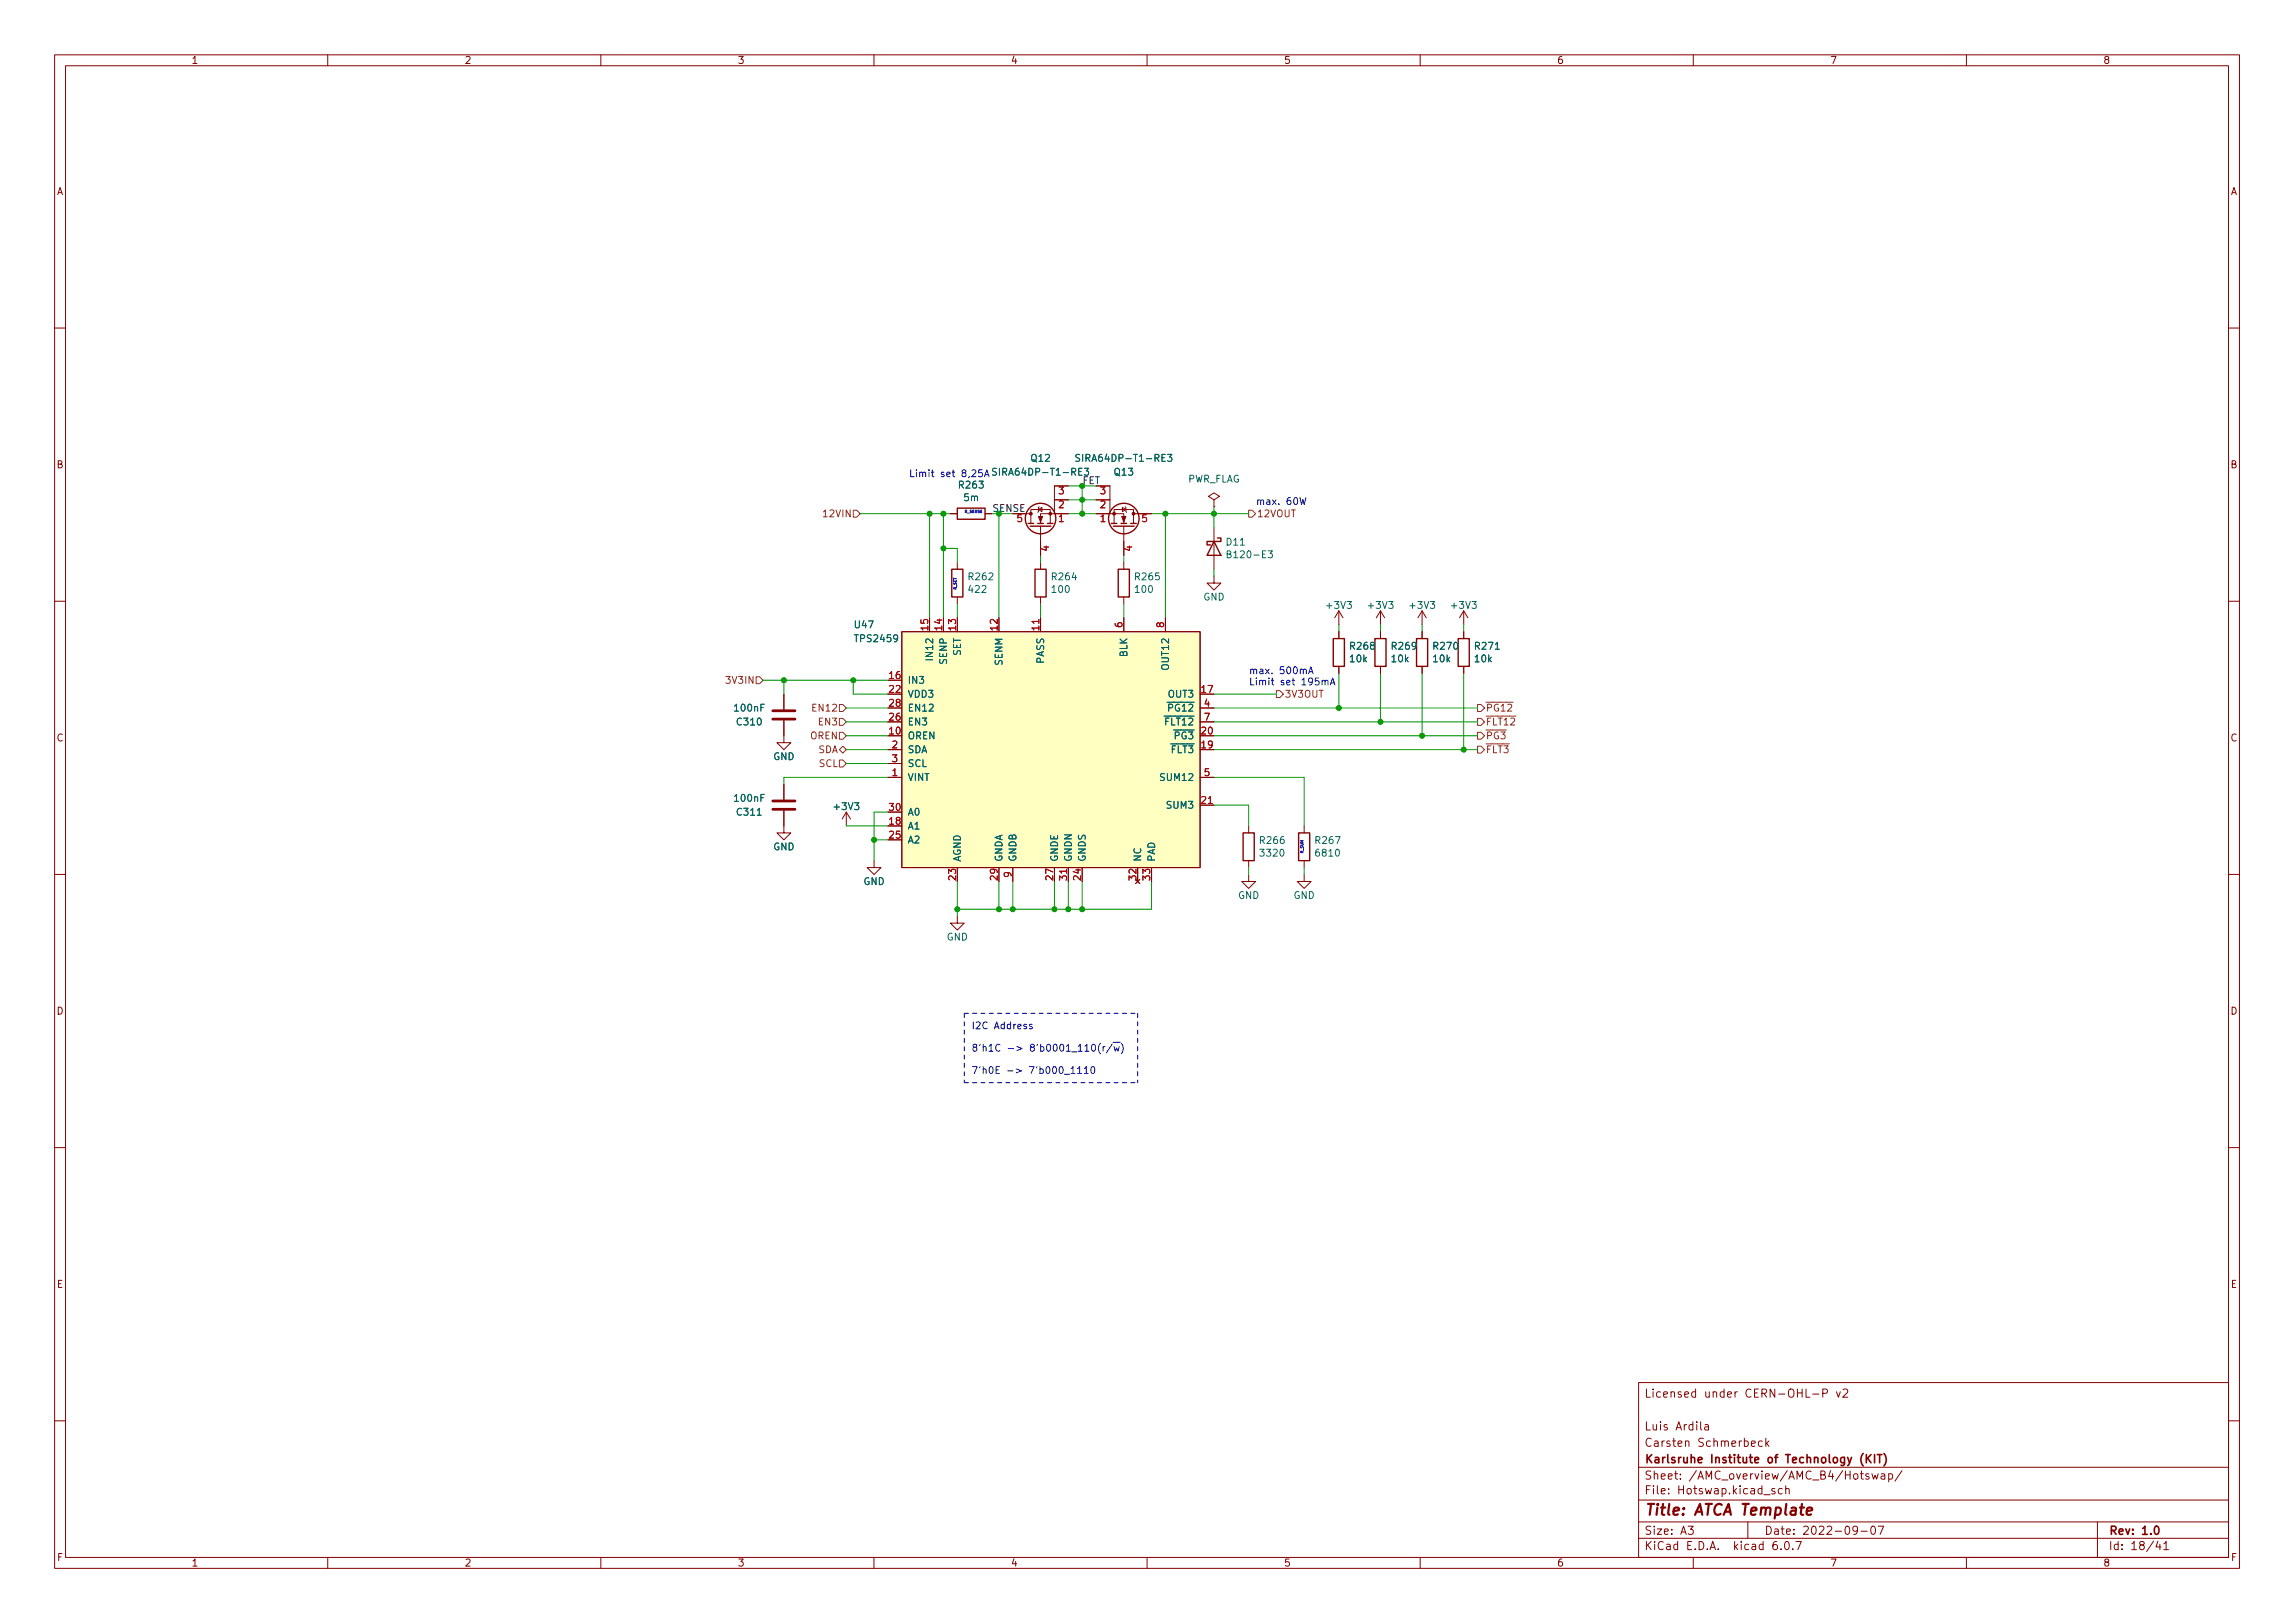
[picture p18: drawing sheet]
<svg xmlns="http://www.w3.org/2000/svg" width="420mm" height="297mm" viewBox="0 0 420 297" stroke-linecap="round" stroke-linejoin="round" font-family="sans-serif">
<defs><g id="words">
<text font-size="2.8" fill="#840000" x="301" y="277.3">Title: ATCA Template</text>
<g font-size="2.1" fill="#840000">
<text x="301" y="255.8">Licensed under CERN-OHL-P v2</text>
<text x="301" y="261.8">Luis Ardila</text>
<text x="301" y="267.8">Karlsruhe Institute of Technology (KIT)</text>
<text x="301" y="264.8">Carsten Schmerbeck</text>
<text x="301" y="273.5">File: Hotswap.kicad_sch</text>
<text x="301" y="270.8">Sheet: /AMC_overview/AMC_B4/Hotswap/</text>
<text x="301" y="280.9">Size: A3</text>
<text x="323" y="280.9">Date: 2022-09-07</text>
<text x="386" y="280.9">Rev: 1.0</text>
<text x="301" y="283.7">KiCad E.D.A. kicad 6.0.7</text>
<text x="386" y="283.7">Id: 18/41</text>
</g>
<g font-size="1.8" fill="#840000">
<text x="35" y="11.7">1</text>
<text x="85" y="11.7">2</text>
<text x="135" y="11.7">3</text>
<text x="185" y="11.7">4</text>
<text x="235" y="11.7">5</text>
<text x="285" y="11.7">6</text>
<text x="335" y="11.7">7</text>
<text x="385" y="11.7">8</text>
<text x="10.3" y="35.7">A</text>
<text x="408.3" y="35.7">A</text>
<text x="10.3" y="85.7">B</text>
<text x="408.3" y="85.7">B</text>
<text x="181.6" y="93.7">SENSE</text>
<text x="10.3" y="135.7">C</text>
<text x="408.3" y="135.7">C</text>
<text x="10.3" y="185.7">D</text>
<text x="408.3" y="185.7">D</text>
<text x="10.4" y="235.7">E</text>
<text x="408.4" y="235.7">E</text>
<text x="10.4" y="285.7">F</text>
<text x="35" y="286.7">1</text>
<text x="85" y="286.7">2</text>
<text x="135" y="286.7">3</text>
<text x="185" y="286.7">4</text>
<text x="235" y="286.7">5</text>
<text x="285" y="286.7">6</text>
<text x="335" y="286.7">7</text>
<text x="385" y="286.7">8</text>
<text x="408.4" y="285.7">F</text>
</g>
<g font-size="1.8" fill="#0000c2">
<text x="166.4" y="87.3">Limit set 8,25A</text>
<text x="229.9" y="92.4">max. 60W</text>
<text x="228.6" y="123.4">max. 500mA</text>
<text x="228.6" y="125.4">Limit set 195mA</text>
<text x="177.8" y="188.4">I2C Address</text>
<text x="177.8" y="192.4">8'h1C -&gt; 8'b0001_110(r/~{w})</text>
<text x="177.8" y="196.5">7'h0E -&gt; 7'b000_1110</text>
</g>
<g font-size="1.8" fill="#006464">
<text x="175.7" y="89.4">R263</text>
<text x="182.8" y="87">SIRA64DP-T1-RE3</text>
<text x="188.8" y="84.5">Q12</text>
<text x="198.1" y="84.5">SIRA64DP-T1-RE3</text>
<text x="204.1" y="87">Q13</text>
<text x="217.3" y="88.3">PWR_FLAG</text>
<text x="176.5" y="91.7">5m</text>
<text x="224.6" y="99.8">D11</text>
<text x="177.5" y="106.2">R262</text>
<text x="192.7" y="106.2">R264</text>
<text x="207.9" y="106.2">R265</text>
<text x="225.3" y="102.1">B120-E3</text>
<text x="177.5" y="108.5">422</text>
<text x="192.7" y="108.5">100</text>
<text x="207.9" y="108.5">100</text>
<text x="220.3" y="109.9">GND</text>
<text x="243" y="111.4">+3V3</text>
<text x="250.6" y="111.4">+3V3</text>
<text x="258.3" y="111.4">+3V3</text>
<text x="265.9" y="111.4">+3V3</text>
<text x="156.5" y="115">U47</text>
<text x="156.7" y="117.5">TPS2459</text>
<text x="247.3" y="118.9">R268</text>
<text x="254.9" y="118.9">R269</text>
<text x="262.5" y="118.9">R270</text>
<text x="270.2" y="118.9">R271</text>
<text x="166.1" y="125.1">IN3</text>
<text x="170.8" y="120.4" transform="rotate(-90 170.8 120.4)">IN12</text>
<text x="173.4" y="121.4" transform="rotate(-90 173.4 121.4)">SENP</text>
<text x="175.9" y="120.1" transform="rotate(-90 175.9 120.1)">SET</text>
<text x="183.5" y="121.7" transform="rotate(-90 183.5 121.7)">SENM</text>
<text x="191.1" y="121.4" transform="rotate(-90 191.1 121.4)">PASS</text>
<text x="206.4" y="120.3" transform="rotate(-90 206.4 120.3)">BLK</text>
<text x="214" y="122.3" transform="rotate(-90 214 122.3)">OUT12</text>
<text x="247.2" y="121.2">10k</text>
<text x="254.8" y="121.2">10k</text>
<text x="262.5" y="121.2">10k</text>
<text x="270.1" y="121.2">10k</text>
<text x="134.6" y="130.2">100nF</text>
<text x="166.1" y="127.7">VDD3</text>
<text x="166.1" y="130.2">EN12</text>
<text x="212.8" y="130.2">~{PG12}</text>
<text x="214" y="127.7">OUT3</text>
<text x="135" y="132.8">C310</text>
<text x="166.1" y="135.3">OREN</text>
<text x="166.1" y="137.8">SDA</text>
<text x="166.1" y="132.8">EN3</text>
<text x="212.1" y="132.8">~{FLT12}</text>
<text x="213.1" y="137.8">~{FLT3}</text>
<text x="213.8" y="135.3">~{PG3}</text>
<text x="141.5" y="139.1">GND</text>
<text x="166.1" y="142.9">VINT</text>
<text x="166.1" y="140.4">SCL</text>
<text x="212.8" y="142.9">SUM12</text>
<text x="134.6" y="146.7">100nF</text>
<text x="135" y="149.3">C311</text>
<text x="152.9" y="148.2">+3V3</text>
<text x="166.1" y="149.3">A0</text>
<text x="213.8" y="148">SUM3</text>
<text x="141.5" y="155.6">GND</text>
<text x="166.1" y="151.8">A1</text>
<text x="166.1" y="154.3">A2</text>
<text x="230.8" y="154.4">R266</text>
<text x="241" y="154.4">R267</text>
<text x="158.1" y="162">GND</text>
<text x="175.9" y="157.8" transform="rotate(-90 175.9 157.8)">AGND</text>
<text x="183.5" y="157.8" transform="rotate(-90 183.5 157.8)">GNDA</text>
<text x="186.1" y="157.8" transform="rotate(-90 186.1 157.8)">GNDB</text>
<text x="193.7" y="157.8" transform="rotate(-90 193.7 157.8)">GNDE</text>
<text x="196.2" y="157.8" transform="rotate(-90 196.2 157.8)">GNDN</text>
<text x="198.8" y="157.8" transform="rotate(-90 198.8 157.8)">GNDS</text>
<text x="208.9" y="157.8" transform="rotate(-90 208.9 157.8)">NC</text>
<text x="211.5" y="157.8" transform="rotate(-90 211.5 157.8)">PAD</text>
<text x="230.9" y="156.8">3320</text>
<text x="241.1" y="156.8">6810</text>
<text x="226.6" y="164.5">GND</text>
<text x="236.8" y="164.5">GND</text>
<text x="173.3" y="172.1">GND</text>
</g>
<text font-size="1.8" fill="#009600" x="198.1" y="88.6">FET</text>
<g font-size="1.8" fill="#725600">
<text x="151.1" y="94.7">12VIN</text>
<text x="230.1" y="94.7">12VOUT</text>
<text x="133.3" y="125.1">3V3IN</text>
<text x="149.1" y="130.2">EN12</text>
<text x="235.1" y="127.7">3V3OUT</text>
<text x="272" y="130.2">~{PG12}</text>
<text x="148.4" y="135.3">OREN</text>
<text x="149.7" y="137.8">SDA</text>
<text x="150" y="132.8">EN3</text>
<text x="272" y="135.3">~{PG3}</text>
<text x="272" y="132.8">~{FLT12}</text>
<text x="272" y="137.8">~{FLT3}</text>
<text x="149.9" y="140.4">SCL</text>
</g>
<g font-size="1.8" fill="#a90000">
<text x="186.2" y="95.5">5</text>
<text x="193.8" y="95.5">1</text>
<text x="193.8" y="93">2</text>
<text x="193.8" y="90.5">3</text>
<text x="201.4" y="95.5">1</text>
<text x="201.4" y="93">2</text>
<text x="201.4" y="90.5">3</text>
<text x="209.1" y="95.5">5</text>
<text x="192" y="100.9" transform="rotate(-90 192 100.9)">4</text>
<text x="207.3" y="100.9" transform="rotate(-90 207.3 100.9)">4</text>
<text x="169.9" y="115.3" transform="rotate(-90 169.9 115.3)">15</text>
<text x="172.5" y="115.3" transform="rotate(-90 172.5 115.3)">14</text>
<text x="175" y="115.3" transform="rotate(-90 175 115.3)">13</text>
<text x="182.6" y="115.3" transform="rotate(-90 182.6 115.3)">12</text>
<text x="190.2" y="115.3" transform="rotate(-90 190.2 115.3)">11</text>
<text x="205.5" y="114.8" transform="rotate(-90 205.5 114.8)">6</text>
<text x="213.1" y="114.8" transform="rotate(-90 213.1 114.8)">8</text>
<text x="162.8" y="124.2">16</text>
<text x="162.8" y="126.8">22</text>
<text x="162.8" y="131.9">26</text>
<text x="162.8" y="129.3">28</text>
<text x="220" y="126.8">17</text>
<text x="220.5" y="129.3">4</text>
<text x="220.5" y="131.9">7</text>
<text x="162.8" y="134.4">10</text>
<text x="163.3" y="136.9">2</text>
<text x="220" y="136.9">19</text>
<text x="220" y="134.4">20</text>
<text x="163.3" y="142">1</text>
<text x="163.3" y="139.5">3</text>
<text x="220.5" y="142">5</text>
<text x="162.8" y="148.4">30</text>
<text x="220" y="147.1">21</text>
<text x="162.8" y="150.9">18</text>
<text x="162.8" y="153.5">25</text>
<text x="175" y="161" transform="rotate(-90 175 161)">23</text>
<text x="182.6" y="161" transform="rotate(-90 182.6 161)">29</text>
<text x="185.2" y="160.5" transform="rotate(-90 185.2 160.5)">9</text>
<text x="192.8" y="161" transform="rotate(-90 192.8 161)">27</text>
<text x="195.3" y="161" transform="rotate(-90 195.3 161)">31</text>
<text x="197.9" y="161" transform="rotate(-90 197.9 161)">24</text>
<text x="208" y="161" transform="rotate(-90 208 161)">32</text>
<text x="210.6" y="161" transform="rotate(-90 210.6 161)">33</text>
</g>
<g font-size=".7" fill="#0000c2">
<text x="176.5" y="93.9">R_SENSE</text>
<text x="175.1" y="108" transform="rotate(-90 175.1 108)">R_SET</text>
<text x="238.6" y="156.2" transform="rotate(-90 238.6 156.2)">R_SUM</text>
</g>
</g></defs>
<g fill="none" stroke="#840000" stroke-width=".18">
<path d="M10 10h400v277h-400zM12 12h396v273h-396zM60 10v2M110 10v2M160 10v2M210 10v2M260 10v2M310 10v2M360 10v2M10 60h2M408 60h2M174 94h1.3"/>
<path d="M180.3 94h1.3M188 94h.7M188.7 95.8v-2.5h3.6v2.5M190.1 93.3l.7-.4v.7zM190.2 92.7l-.1 .2v.7l-.1 .2M190.5 96.3v5.3M193 94h-2.5v1.8M193 94h2.6M193 91.5h2.6M195.6 88.9h-2.6v5.1M200.7 88.9h2.5v5.1M200.7 94h2.5"/>
<path d="M200.7 91.5h2.5M203.2 94h2.5v1.8M204 95.8v-2.5h3.5v2.5M205.5 92.9l.6 .4-.6 .3zM205.7 96.3v5.3M206 92.7l.1 .2v.7l.1 .2M207.5 94h3.3M222.2 91.5l1.1-.7-1.1-.6-1 .6 1 .7v1.2M222.2 92.7h.1M222.2 96.6v7.6M10 110h2M165.1 115.6h54.6v43.2h-54.6z"/>
<path d="M175.3 102.9v1.3M175.3 109.3v1.2M190.5 102.9v1.3M190.5 109.3v1.2M190.5 113.1v2.5M205.7 102.9v1.3M205.7 109.3v1.2M205.7 113.1v2.5M213.4 113.1v2.5M222.2 105.4v1.3h1.3l-1.3 1.3-1.2-1.3h1.2M245.1 111.8v2.5M245.1 115.6v1.3"/>
<path d="M245.1 111.8l-.8 1.3M245.1 111.8l.8 1.3M252.7 111.8v2.5M252.7 115.6v1.3M252.7 111.8l-.7 1.3M252.7 111.8l.8 1.3M260.3 111.8v2.5M260.3 115.6v1.3M260.3 111.8l-.7 1.3M260.3 111.8l.8 1.3M268 111.8v2.5M268 115.6v1.3"/>
<path d="M268 111.8l-.8 1.3M268 111.8l.7 1.3M408 110h2M143.5 131.9v4h1.3l-1.3 1.3-1.3-1.3h1.3M143.5 127v2.8M162.6 137.2h2.5M162.6 139.7h2.5M219.7 129.6h2.5M219.7 132.1h2.5M245.1 122v1.2M252.7 122v1.2M260.3 122v1.2"/>
<path d="M268 122v1.2M143.5 148.4v4h1.3l-1.3 1.3-1.3-1.3h1.3M143.5 143.5v2.8M154.9 148.6l-.7 1.3M154.9 148.6v2.6M154.9 148.6l.8 1.3M160 157.5v1.3h1.3l-1.3 1.3-1.3-1.3h1.3M162.6 142.3h2.5M185.4 158.8v2.5M195.6 158.8v2.5M219.7 142.3h2.5M219.7 147.4h2.5"/>
<path d="M228.6 151.2v1.2M228.6 157.5v1.3M238.8 151.2v1.2M238.8 157.5v1.3M10 160h2M175.3 167.7v1.2h1.2l-1.2 1.3-1.3-1.3h1.3M207.9 160.9l.8 .8M208.7 160.9l-.8 .8M228.6 160.1v1.2h1.3l-1.3 1.3-1.3-1.3h1.3M238.8 160.1v1.2h1.2l-1.2 1.3-1.3-1.3h1.3M408 160h2M10 210h2"/>
<path d="M408 210h2M300 253h108v32h-108zM331.9 255.1h1.1M333.7 255l.7-.1 .2-.2-.1-.3-.2-.2h-.6v1.5M336.2 254.7l.4 1 .3-1M337.4 254.4l.6-.2 .2 .2 .1 .2-.9 1.1h.9M10 260h2M300 278.5h108M300 274.5h108M300 268.5h108M309.1 279.3h.9l-.5 .6 .4 .1v.7l-.2 .1h-.4l-.2-.1M311.4 260.2v1.3l.2 .2"/>
<path d="M312.1 260.8h.6l.1 .9M312.8 261.1h-.5a.29 .29 0 0 0-.2 .3 .29 .29 0 0 0 .2 .3l.5-.1M320 278.5v3M320.6 264.2l.8-.1-.1-.3-.4-.1-.3 .2 .1 .7h.6M322.6 263.8l-.4-.1-.3 .3v.4l.2 .2h.5M323.3 263.2v1.5M323.4 264.1l.4 .6M323.8 263.7l-.5 .6M324.9 272.5l-.3-.1-.2 .2v.2l.5 .2v.3h-.5M326.3 272.5l-.4-.1-.3 .3v.4l.1 .2h.6M326.9 272.6l.2-.2 .4 .1 .1 .9M326.9 271.9v1.5"/>
<path d="M340.1 280l-.3 .2h-.3l-.3-.2 .2-.6 .4-.1 .2 .2a.99 .99 0 0 1-.4 1.3h-.2M342.1 269.8l-.3-.1-.2 .2v.2l.5 .2v.3h-.5M342.7 279.4l.2-.1a.8 .8 0 0 1 .5 .8 .8 .8 0 0 1-.5 .7 1 1 0 0 1-.2-1.4zM342.7 269.7l.3 1 .3-.7 .3 .7 .2-1M343.8 279.3h1.1l-.7 1.5M344.4 269.8h.6l.1 .9M345.1 270.1h-.5a.29 .29 0 0 0-.3 .3 .29 .29 0 0 0 .3 .3l.5-.1M345.8 269.8l.4-.1 .3 .3v.4l-.1 .2h-.6M345.8 269.7v1.5M348.2 269.1l-1.3 2M384 278.5v6.5M408 260h2"/>
<path d="M60 285v2M110 285v2M160 285v2M210 285v2M260 285v2M300 281.5h108M310 285v2M325.3 282.1a.59 .59 0 0 0-.7 .7v.5l.1 .2 .4 .1 .3-.1v-.5l-.1-.2-.4-.1-.3 .3M326.1 283.5v.1M326.8 282.3l.3-.2a.8 .8 0 0 1 .5 .8 .8 .8 0 0 1-.5 .7l-.3-.1-.1-.5zM328.2 283.5v.1M328.8 282.1h1l-.7 1.5"/>
<path d="M340.7 280.2h1.2M360 285v2M395.1 282l-.4 1.1h.9M395.4 282.6v1M396.1 282.5l.5-.4v1.5M396.1 283.6h.9"/>
</g>
<path d="M341.1 266a1.73 1.73 0 0 0 0 2.3M341.7 266.2v1.5M341.9 266.9l.6 .8M342.5 266.2l-.8 .9M343.2 266.2v1.5M343.7 266.2h.8M344.1 266.2v1.5M344.9 266a1.73 1.73 0 0 1 0 2.3M394.6 279.4l.2-.1a.8 .8 0 0 1 .5 .8 .8 .8 0 0 1-.5 .7 1 1 0 0 1-.2-1.4z" fill="none" stroke="#840000" stroke-width=".3"/>
<path d="M329.5 275.9h.8M330.8 276.6l.9-.2v-.4l-.6-.1-.3 .3v.9l.2 .1 .6-.1" fill="none" stroke="#840000" stroke-width=".4"/>
<g fill="none" stroke="#840000" stroke-width=".25">
<path d="M175.3 93h5v2h-5zM188.2 95.8h1M188.6 96.3h3.8M190 95.8h1M191.8 95.8h1M203.5 95.8h1M203.8 96.3h3.8M205.2 95.8h1M207 95.8h1M222.2 99.1l1.3 2.5h-2.5zM222.9 98.5h.6v.6h-2.5v.6h.6M174.2 104.2h2.1v5.1h-2.1z"/>
<path d="M189.5 104.2h2v5.1h-2zM204.7 104.2h2.1v5.1h-2.1zM244.1 116.9h2v5.1h-2zM251.7 116.9h2v5.1h-2zM259.3 116.9h2.1v5.1h-2.1zM267 116.9h2v5.1h-2zM227.6 152.4h2v5.1h-2zM237.7 152.4h2.1v5.1h-2.1z"/>
<circle cx="190.5" cy="94.9" r="2.79"/>
<circle cx="205.7" cy="94.9" r="2.79"/>
</g>
<path d="M165.1 115.6h54.6v43.2h-54.6z" fill="#ffffc2" stroke="#ffffc2" stroke-width=".18"/>
<path d="M141.5 131.6h4M141.5 130.1h4M141.5 148.1h4M141.5 146.6h4" fill="none" stroke="#840000" stroke-width=".51"/>
<g fill="#840000" stroke="#840000" stroke-width=".18">
<path d="M190.1 94.5h.8l-.4 1z"/>
<path d="M205.4 94.5h.7l-.4 1z"/>
<circle cx="192.3" cy="94" r=".25"/>
<circle cx="188.7" cy="94" r=".25"/>
<circle cx="204" cy="94" r=".25"/>
<circle cx="207.5" cy="94" r=".25"/>
</g>
<path d="M182.4 85.8l-.5-.1-.1 .1v.4l.5 .2 .1 .3-.2 .3-.5-.1M197.7 83.2h-.5l-.2 .1v.3l.5 .3 .2 .3-.3 .2h-.5M198.5 85.7h.8l-.4 .5 .3 .1v.6l-.1 .1-.6-.1M213.8 83.2h.7l-.4 .4 .4 .2v.5l-.2 .1-.5-.1M224.7 101.4h.5l.1-.2v-.3l-.6-.1v1.3h.4l.2-.1 .1-.3-.3-.3M232.2 100.8h.7l-.4 .5 .4 .1v.6l-.2 .1-.5-.1" fill="none" stroke="#006464" stroke-width=".18"/>
<g fill="none" stroke="#725600" stroke-width=".18">
<path d="M156.2 93.4h.6l.7 .6-.7 .7h-.6zM228.6 93.4h.6l.7 .6-.7 .7h-.6zM138.4 123.9h.7l.6 .6-.6 .6h-.7zM153.7 137.2l.6-.6 .6 .6-.6 .6zM153.7 131.5h.6l.6 .6-.6 .7h-.6zM153.7 139.1h.6l.6 .6-.6 .7h-.6zM153.7 128.9h.6l.6 .7-.6 .6h-.6zM153.7 134h.6l.6 .7-.6 .6h-.6zM233.7 126.4h.6l.6 .6-.6 .7h-.6zM270.5 134h.6l.7 .7-.7 .6h-.6zM270.5 128.9h.6l.7 .7-.7 .6h-.6zM270.5 131.5h.6l.7 .6-.7 .7h-.6z"/>
<path d="M270.5 136.6h.6l.7 .6-.7 .6h-.6z"/>
</g>
<g fill="none" stroke="#0000c2" stroke-width=".18">
<path d="M179.8 86h-.6l-.1 .6 .2-.1h.5l.1 .2-.1 .4-.2 .2-.5-.2M180.2 87.3l.5-1.3 .4 1.3M180.4 86.9h.6M238 91.1l.3 1.2 .2-.9 .3 .9 .3-1.2M238.6 122.6l.2-.1h.3v.8M239.6 123.3l.4-1.3 .4 1.3M239.7 122.9h.6M242 124.6l.2-.1 .3 .1 .1 .8M242 124.5v.9M242.6 124.7l.2-.2 .3 .1v.8M243.6 125.4l.4-1.3 .4 1.3M243.7 125h.6"/>
<path d="M188.9 187.5h-.3l-.1 .1v.2l.4 .1v.3h-.4M194.9 196.6h.9M196.1 195.6l.3-.4v1.3M196.1 196.5h.7M197.3 195.6l.4-.4v1.3M197.3 196.5h.7M198.5 195.6l.4-.4v1.3M198.5 196.5h.7M199.8 195.3l.2-.1a.68 .68 0 0 1 .5 .6 .68 .68 0 0 1-.5 .7l-.3-.5zM201.5 190.9a1.46 1.46 0 0 0 0 2M201.9 191.5v.9M202.3 191.5l-.4 .3"/>
<path d="M203.6 191.1l-1 1.6M203.8 190.8h1.3M203.9 191.5l.3 .9 .2-.6 .3 .6 .2-.9M205.3 190.9a1.46 1.46 0 0 1 0 2"/>
</g>
<path d="M176.5 185.5v12.7M176.5 185.5h31.8M176.5 198.2h31.8M208.3 185.5v12.7" fill="none" stroke="#0000c2" stroke-width=".18" stroke-dasharray=".8 .8"/>
<g fill="none" stroke="#009600" stroke-width=".18">
<path d="M157.5 94h16.5M170.2 94v19.1M172.7 94v19.1M182.9 94v19.1M195.6 94h5.1M195.6 88.9h2.5v5.1M195.6 91.5h5.1M210.8 94h17.8M213.4 94v19.1M222.2 92.7v3.9M172.7 100.4h2.6v2.5M175.3 110.5v2.6"/>
<path d="M190.5 101.6v1.3M190.5 110.5v2.6M205.7 101.6v1.3M205.7 110.5v2.6M222.2 104.2v1.2M245.1 114.3v1.3M252.7 114.3v1.3M260.3 114.3v1.3M268 114.3v1.3M139.7 124.5h22.9M143.5 124.5v2.5M154.9 139.7h7.7"/>
<path d="M154.9 134.7h7.7M154.9 137.2h7.7M154.9 129.6h7.7M154.9 132.1h7.7M156.2 124.5v2.5h6.4M222.2 127h11.5M222.2 134.7h48.3M222.2 137.2h48.3M222.2 129.6h48.3M222.2 132.1h48.3M245.1 123.2v6.4M252.7 123.2v8.9"/>
<path d="M260.3 123.2v11.5M268 123.2v14M154.9 151.2h7.7M160 153.7h2.6M162.6 142.3h-19.1v1.2M162.6 148.6h-2.6v8.9M222.2 147.4h6.4v3.8M222.2 142.3h16.6v8.9M228.6 158.8v1.3M238.8 158.8v1.3M175.3 161.3v6.4M182.9 161.3v5.1"/>
<path d="M185.4 161.3v5.1M193 161.3v5.1M195.6 161.3v5.1M198.1 161.3v5.1M210.8 161.3v5.1h-35.5"/>
</g>
<g fill="#009600" stroke="#009600" stroke-width=".18">
<circle cx="213.4" cy="94" r=".46"/>
<circle cx="198.1" cy="94" r=".46"/>
<circle cx="198.1" cy="91.5" r=".46"/>
<circle cx="222.2" cy="94" r=".46"/>
<circle cx="198.1" cy="88.9" r=".46"/>
<circle cx="175.3" cy="166.4" r=".46"/>
<circle cx="143.5" cy="124.5" r=".46"/>
<circle cx="156.2" cy="124.5" r=".46"/>
<circle cx="160" cy="153.7" r=".46"/>
<circle cx="198.1" cy="166.4" r=".46"/>
<circle cx="252.7" cy="132.1" r=".46"/>
<circle cx="245.1" cy="129.6" r=".46"/>
<circle cx="260.3" cy="134.7" r=".46"/>
<circle cx="268" cy="137.2" r=".46"/>
<circle cx="182.9" cy="166.4" r=".46"/>
<circle cx="185.4" cy="166.4" r=".46"/>
<circle cx="195.6" cy="166.4" r=".46"/>
<circle cx="193" cy="166.4" r=".46"/>
<circle cx="172.7" cy="94" r=".46"/>
<circle cx="172.7" cy="100.4" r=".46"/>
<circle cx="182.9" cy="94" r=".46"/>
<circle cx="170.2" cy="94" r=".46"/>
</g>
<use href="#words"/>
</svg>
